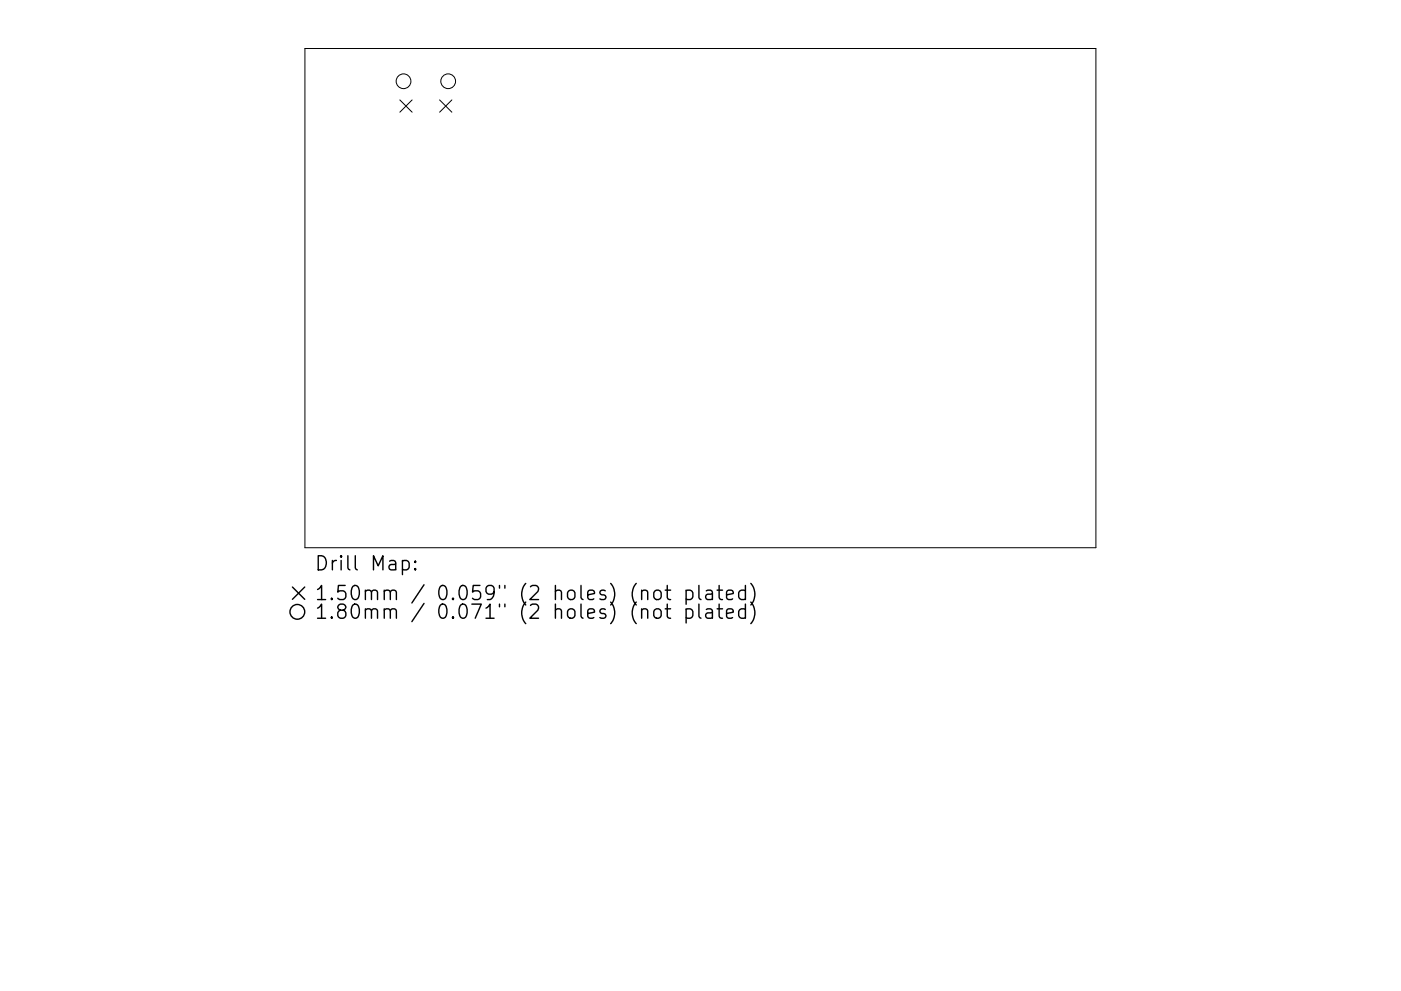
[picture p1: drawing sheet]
<svg xmlns="http://www.w3.org/2000/svg" width="297mm" height="210mm" viewBox="0 0 297 210" stroke-linecap="round" stroke-linejoin="round" font-family="sans-serif">
<defs><g id="words">
<g font-size="4.2">
<text x="66.6" y="121.1">Drill Map:</text>
<text x="66.6" y="127.4">1.50mm / 0.059&quot; (2 holes) (not plated)</text>
<text x="66.6" y="131.3">1.80mm / 0.071&quot; (2 holes) (not plated)</text>
</g>
</g></defs>
<g fill="none" stroke="#000" stroke-width=".21">
<path d="M64.6 10.3h167.8v105.9h-167.8zM84.8 21.2l2.6 2.6M87.4 21.2l-2.6 2.6M93.2 21.2l2.6 2.6M95.8 21.2l-2.6 2.6"/>
<circle cx="85.6" cy="17.2" r="1.56"/>
<circle cx="95" cy="17.2" r="1.56"/>
</g>
<g fill="none" stroke="#000" stroke-width=".3">
<path d="M85.3 119.1l.9-.2 .6 .6v.8l-.3 .5-.3 .1-.9-.1M88 119.1l.2 .1-.2 .1-.1-.1 .1-.1v.2M62 124.5l2.6 2.7M64.6 124.5l-2.6 2.7M88 120.6l.2 .2-.2 .1-.1-.1 .1-.2v.3M138.8 125.5a.81 .81 0 0 1 .8-.3 .81 .81 0 0 1 .6 .6v.8a.81 .81 0 0 1-.8 .6 .81 .81 0 0 1-.8-.6v-.8zM138.9 129.3a.81 .81 0 0 1 1.3 .4v.9a.81 .81 0 0 1-.8 .6 .81 .81 0 0 1-.8-.6v-.9zM141 125.2h1.2M141 129.2h1.2M141.5 124.2v2.6l.1 .3 .6 .1M141.5 128.2v2.5l.1 .3 .6 .2M145.5 125.4l.8-.2 .6 .6v.8l-.3 .5-.3 .1-.8-.1"/>
<path d="M145.5 129.3l.8-.1 .6 .5v.9l-.3 .4-.3 .2-.8-.2M145.5 125.2v3M145.5 129.2v3M148.2 124.2v2.6l.4 .4M148.2 128.2v2.5l.4 .5M149.8 125.4l.2-.2 .9 .2 .1 .2v1.6M149.8 129.3l.2-.1 .9 .1 .1 .3v1.6M151 125.9l-1 .2a.59 .59 0 0 0-.4 .5 .59 .59 0 0 0 .4 .6l1-.1M151 129.9l-1 .1a.59 .59 0 0 0-.4 .6 .59 .59 0 0 0 .4 .6l1-.2M152 125.2h1.2M152 129.2h1.2M152.5 124.2v2.6l.1 .3 .6 .1"/>
<path d="M152.5 128.2v2.5l.1 .3 .6 .2M154 126.2l1.5-.3-.2-.5-.8-.2-.5 .4v1.2l.2 .3 .3 .1 .8-.1M154 130.2l1.5-.3-.2-.6-.8-.1-.5 .4v1.1l.2 .3 .3 .2 .8-.2M158 125.4l-.8-.2-.6 .6v.8l.3 .5 .3 .1 .8-.1M158 129.3l-.8-.1-.6 .5v.9l.3 .4 .3 .2 .8-.2M158 124.2v3M158 128.2v3M159.2 123.8a3.4 3.4 0 0 1 0 4.6M159.2 127.7a3.4 3.4 0 0 1 0 4.6"/>
<circle cx="63" cy="129.8" r="1.56"/>
</g>
<use href="#words"/>
</svg>
